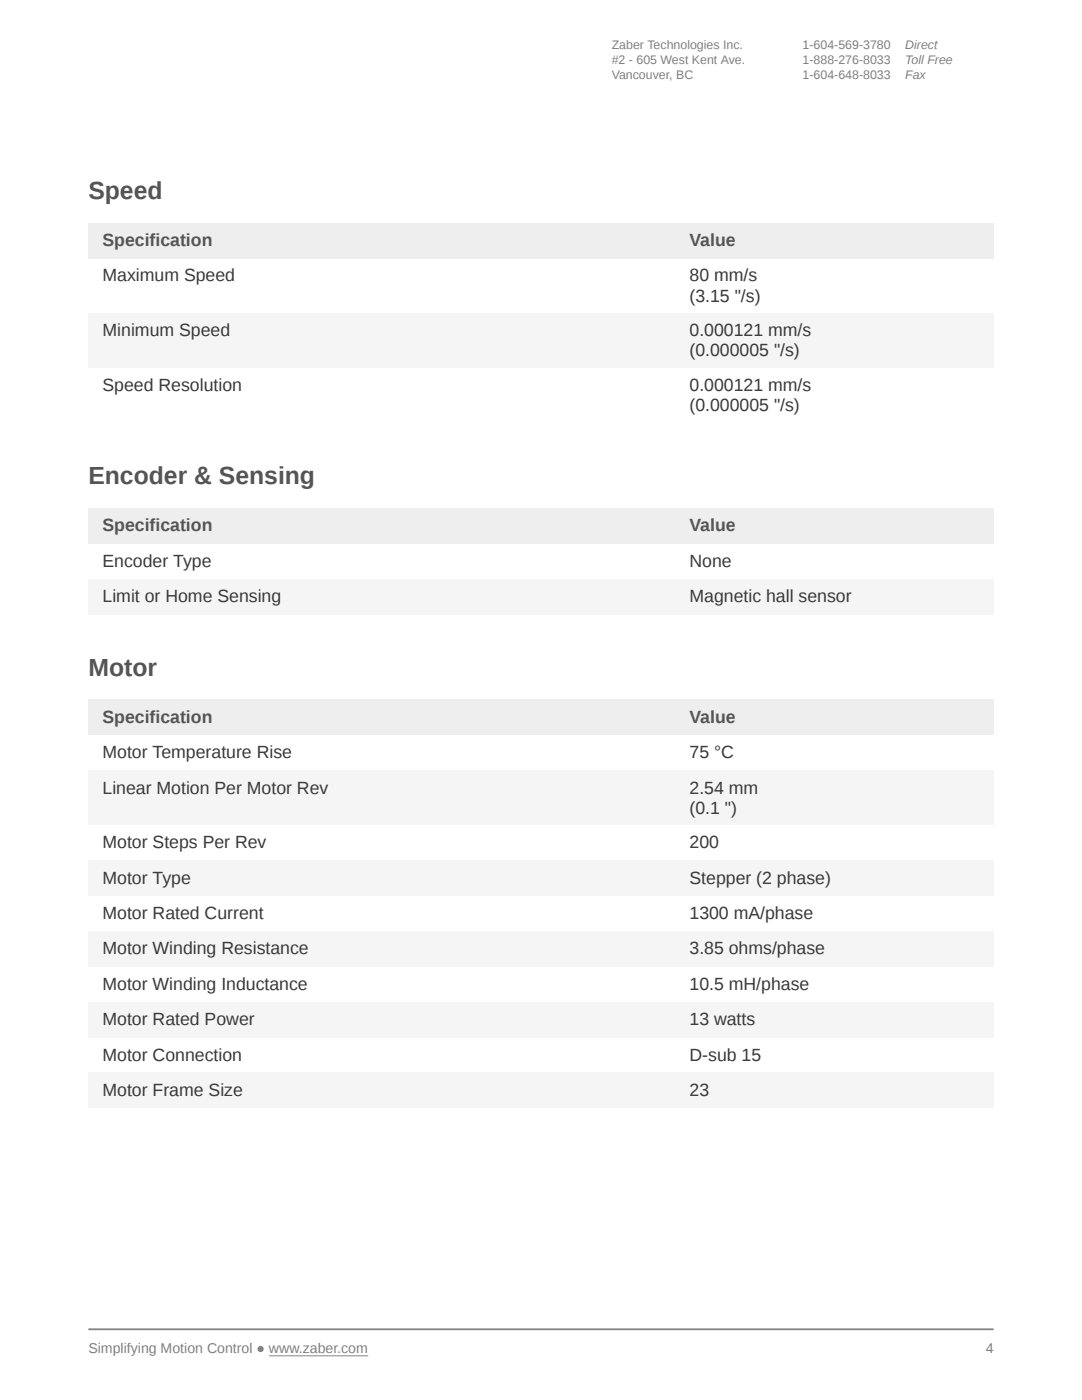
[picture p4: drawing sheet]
<svg xmlns="http://www.w3.org/2000/svg" width="216mm" height="279mm" viewBox="0 0 216 279" stroke-linecap="round" stroke-linejoin="round" font-family="sans-serif">
<defs><g id="words">
<g font-size="4.9" fill="#555">
<text x="17.6" y="39.7">Speed</text>
<text x="17.6" y="96.7">Encoder &amp; Sensing</text>
<text x="17.6" y="134.9">Motor</text>
</g>
<g font-size="3.5" fill="#555">
<text x="20.5" y="49.1">Specification</text>
<text x="137.6" y="49.1">Value</text>
<text x="20.5" y="106">Specification</text>
<text x="137.6" y="106">Value</text>
<text x="20.5" y="144.3">Specification</text>
<text x="137.6" y="144.3">Value</text>
</g>
<g font-size="3.5" fill="#373a3c">
<text x="20.5" y="56.1">Maximum Speed</text>
<text x="137.6" y="56.1">80 mm/s</text>
<text x="137.6" y="60.2">(3.15 &quot;/s)</text>
<text x="20.5" y="67.1">Minimum Speed</text>
<text x="137.6" y="67.1">0.000121 mm/s</text>
<text x="137.6" y="71.1">(0.000005 &quot;/s)</text>
<text x="20.5" y="78">Speed Resolution</text>
<text x="137.6" y="78">0.000121 mm/s</text>
<text x="137.6" y="82.1">(0.000005 &quot;/s)</text>
<text x="20.5" y="113.1">Encoder Type</text>
<text x="137.6" y="113.1">None</text>
<text x="20.5" y="120.1">Limit or Home Sensing</text>
<text x="137.6" y="120.1">Magnetic hall sensor</text>
<text x="20.5" y="151.3">Motor Temperature Rise</text>
<text x="137.6" y="151.3">75 °C</text>
<text x="20.5" y="158.4">Linear Motion Per Motor Rev</text>
<text x="137.6" y="158.4">2.54 mm</text>
<text x="137.6" y="162.4">(0.1 &quot;)</text>
<text x="20.5" y="169.3">Motor Steps Per Rev</text>
<text x="137.6" y="169.3">200</text>
<text x="20.5" y="176.4">Motor Type</text>
<text x="137.6" y="176.4">Stepper (2 phase)</text>
<text x="20.5" y="183.4">Motor Rated Current</text>
<text x="137.6" y="183.4">1300 mA/phase</text>
<text x="20.5" y="190.5">Motor Winding Resistance</text>
<text x="137.6" y="190.5">3.85 ohms/phase</text>
<text x="20.5" y="197.5">Motor Winding Inductance</text>
<text x="137.6" y="197.5">10.5 mH/phase</text>
<text x="20.5" y="204.6">Motor Rated Power</text>
<text x="137.6" y="204.6">13 watts</text>
<text x="20.5" y="211.6">Motor Connection</text>
<text x="137.6" y="211.6">D-sub 15</text>
<text x="20.5" y="218.7">Motor Frame Size</text>
<text x="137.6" y="218.7">23</text>
</g>
<g font-size="2.8" fill="#7f7f7f">
<text x="17.6" y="270">Simplifying Motion Control ● www.zaber.com</text>
<text x="196.7" y="270">4</text>
</g>
<g font-size="2.5" fill="#7f7f7f">
<text x="122.1" y="9.9">Zaber Technologies Inc.</text>
<text x="160.2" y="9.9">1-604-569-3780</text>
<text x="180.6" y="9.9">Direct</text>
<text x="122.1" y="12.8">#2 - 605 West Kent Ave.</text>
<text x="122.1" y="15.8">Vancouver, BC</text>
<text x="160.2" y="12.8">1-888-276-8033</text>
<text x="160.2" y="15.8">1-604-648-8033</text>
<text x="180.6" y="12.8">Toll Free</text>
<text x="180.6" y="15.8">Fax</text>
</g>
</g></defs>
<path d="M17.6 44.5h180.7v7h-180.7z" fill="#eee"/>
<path d="M17.6 62.5h180.7v10.9h-180.7z" fill="#f5f5f5"/>
<path d="M17.6 101.4h180.7v7.1h-180.7z" fill="#eee"/>
<path d="M17.6 115.5h180.7v7.1h-180.7z" fill="#f5f5f5"/>
<path d="M17.6 139.7h180.7v7h-180.7z" fill="#eee"/>
<g fill="#f5f5f5">
<path d="M17.6 153.8h180.7v10.9h-180.7z"/>
<path d="M17.6 171.8h180.7v7h-180.7z"/>
<path d="M17.6 185.9h180.7v7h-180.7z"/>
<path d="M17.6 200h180.7v7h-180.7z"/>
<path d="M17.6 214.1h180.7v7.1h-180.7z"/>
</g>
<path d="M17.6 265.3h180.7" fill="none" stroke="#7f7f7f" stroke-width=".35"/>
<path d="M53.7 270.6h19.8" fill="none" stroke="#7f7f7f" stroke-width=".2"/>
<use href="#words"/>
</svg>
